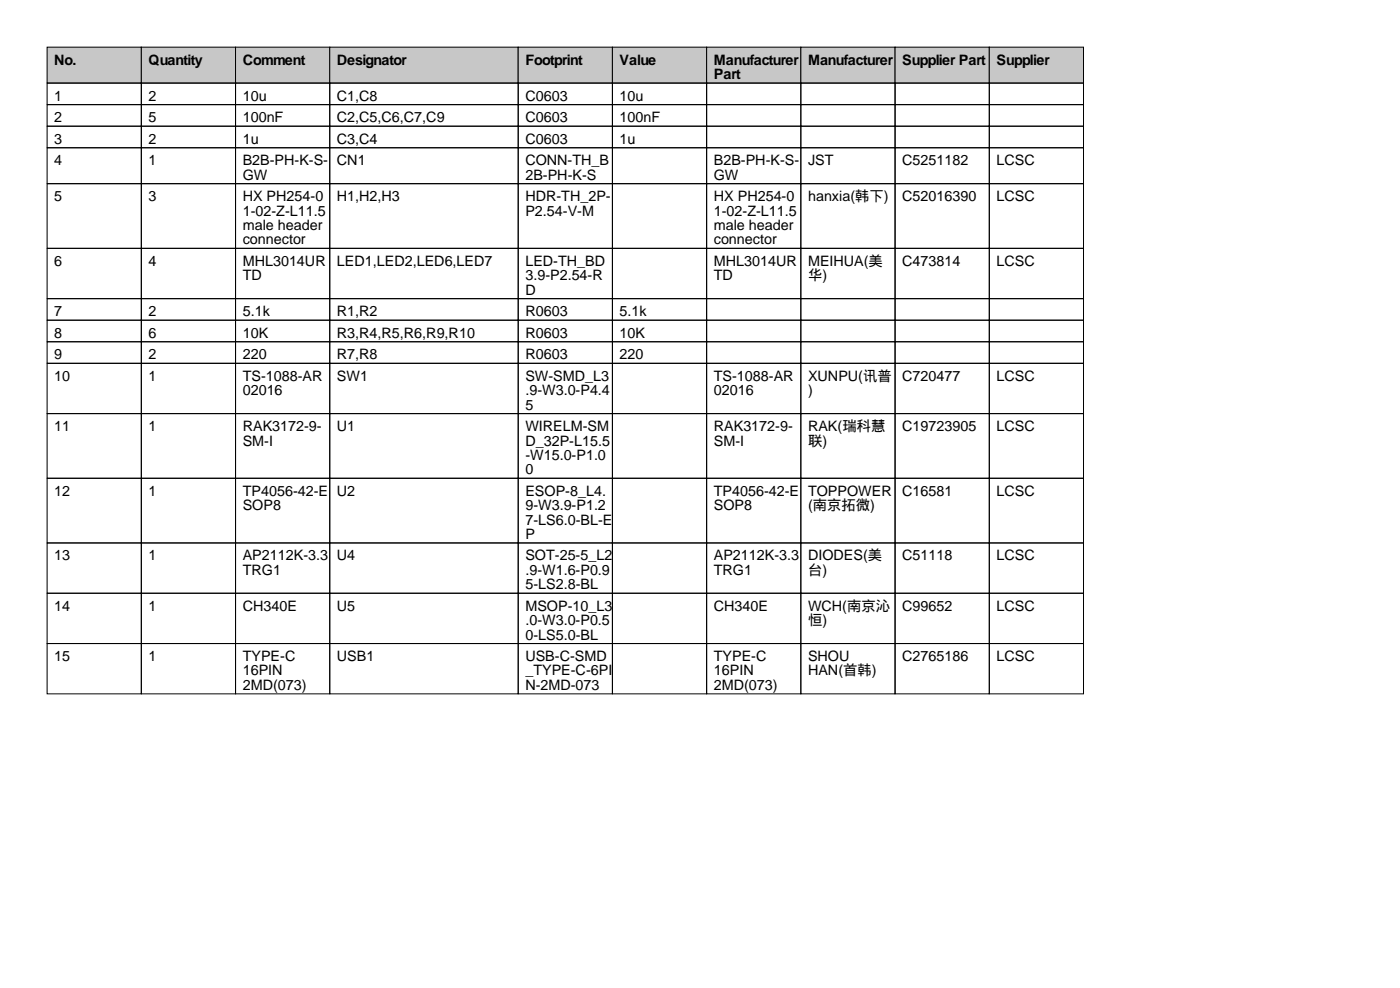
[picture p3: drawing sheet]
<svg xmlns="http://www.w3.org/2000/svg" width="297mm" height="210mm" viewBox="0 0 297 210" stroke-linecap="round" stroke-linejoin="round" font-family="sans-serif">
<defs><g id="words">
<g font-size="3">
<text x="11.5" y="13.7">No.</text>
<text x="31.5" y="13.7">Quantity</text>
<text x="51.5" y="13.7">Comment</text>
<text x="71.5" y="13.7">Designator</text>
<text x="111.5" y="13.7">Footprint</text>
<text x="131.5" y="13.7">Value</text>
<text x="151.5" y="13.7">Manufacturer</text>
<text x="151.5" y="16.8">Part</text>
<text x="171.5" y="13.7">Manufacturer</text>
<text x="191.5" y="13.7">Supplier Part</text>
<text x="211.5" y="13.7">Supplier</text>
<text x="11.5" y="21.3">1</text>
<text x="31.5" y="21.3">2</text>
<text x="51.5" y="21.3">10u</text>
<text x="71.5" y="21.3">C1,C8</text>
<text x="111.5" y="21.3">C0603</text>
<text x="131.5" y="21.3">10u</text>
<text x="11.5" y="25.9">2</text>
<text x="31.5" y="25.9">5</text>
<text x="51.5" y="25.9">100nF</text>
<text x="71.5" y="25.9">C2,C5,C6,C7,C9</text>
<text x="111.5" y="25.9">C0603</text>
<text x="131.5" y="25.9">100nF</text>
<text x="11.5" y="30.5">3</text>
<text x="11.5" y="35.1">4</text>
<text x="31.5" y="30.5">2</text>
<text x="31.5" y="35.1">1</text>
<text x="51.5" y="30.5">1u</text>
<text x="51.5" y="35.1">B2B-PH-K-S-</text>
<text x="71.5" y="30.5">C3,C4</text>
<text x="71.5" y="35.1">CN1</text>
<text x="111.5" y="30.5">C0603</text>
<text x="111.5" y="35.1">CONN-TH_B</text>
<text x="131.5" y="30.5">1u</text>
<text x="151.5" y="35.1">B2B-PH-K-S-</text>
<text x="171.5" y="35.1">JST</text>
<text x="191.5" y="35.1">C5251182</text>
<text x="211.5" y="35.1">LCSC</text>
<text x="51.5" y="38.1">GW</text>
<text x="111.5" y="38.1">2B-PH-K-S</text>
<text x="151.5" y="38.1">GW</text>
<text x="11.5" y="42.7">5</text>
<text x="31.5" y="42.7">3</text>
<text x="51.5" y="42.7">HX PH254-0</text>
<text x="51.5" y="45.7">1-02-Z-L11.5</text>
<text x="71.5" y="42.7">H1,H2,H3</text>
<text x="111.5" y="42.7">HDR-TH_2P-</text>
<text x="111.5" y="45.7">P2.54-V-M</text>
<text x="151.5" y="42.7">HX PH254-0</text>
<text x="151.5" y="45.7">1-02-Z-L11.5</text>
<text x="171.5" y="42.7">hanxia(韩下)</text>
<text x="191.5" y="42.7">C52016390</text>
<text x="211.5" y="42.7">LCSC</text>
<text x="51.5" y="48.8">male header</text>
<text x="51.5" y="51.8">connector</text>
<text x="151.5" y="48.8">male header</text>
<text x="151.5" y="51.8">connector</text>
<text x="11.5" y="56.4">6</text>
<text x="31.5" y="56.4">4</text>
<text x="51.5" y="56.4">MHL3014UR</text>
<text x="51.5" y="59.4">TD</text>
<text x="71.5" y="56.4">LED1,LED2,LED6,LED7</text>
<text x="111.5" y="56.4">LED-TH_BD</text>
<text x="111.5" y="59.4">3.9-P2.54-R</text>
<text x="151.5" y="56.4">MHL3014UR</text>
<text x="151.5" y="59.4">TD</text>
<text x="171.5" y="56.4">MEIHUA(美</text>
<text x="171.5" y="59.4">华)</text>
<text x="191.5" y="56.4">C473814</text>
<text x="211.5" y="56.4">LCSC</text>
<text x="111.5" y="62.5">D</text>
<text x="11.5" y="67.1">7</text>
<text x="11.5" y="71.6">8</text>
<text x="31.5" y="67.1">2</text>
<text x="31.5" y="71.6">6</text>
<text x="51.5" y="67.1">5.1k</text>
<text x="51.5" y="71.6">10K</text>
<text x="71.5" y="67.1">R1,R2</text>
<text x="71.5" y="71.6">R3,R4,R5,R6,R9,R10</text>
<text x="111.5" y="67.1">R0603</text>
<text x="111.5" y="71.6">R0603</text>
<text x="131.5" y="67.1">5.1k</text>
<text x="131.5" y="71.6">10K</text>
<text x="11.5" y="76.2">9</text>
<text x="31.5" y="76.2">2</text>
<text x="51.5" y="76.2">220</text>
<text x="71.5" y="76.2">R7,R8</text>
<text x="111.5" y="76.2">R0603</text>
<text x="131.5" y="76.2">220</text>
<text x="11.5" y="80.8">10</text>
<text x="31.5" y="80.8">1</text>
<text x="51.5" y="80.8">TS-1088-AR</text>
<text x="51.5" y="83.8">02016</text>
<text x="71.5" y="80.8">SW1</text>
<text x="111.5" y="80.8">SW-SMD_L3</text>
<text x="111.5" y="83.8">.9-W3.0-P4.4</text>
<text x="151.5" y="80.8">TS-1088-AR</text>
<text x="151.5" y="83.8">02016</text>
<text x="171.5" y="80.8">XUNPU(讯普</text>
<text x="171.5" y="83.8">)</text>
<text x="191.5" y="80.8">C720477</text>
<text x="211.5" y="80.8">LCSC</text>
<text x="111.5" y="86.9">5</text>
<text x="11.5" y="91.4">11</text>
<text x="31.5" y="91.4">1</text>
<text x="51.5" y="91.4">RAK3172-9-</text>
<text x="51.5" y="94.5">SM-I</text>
<text x="71.5" y="91.4">U1</text>
<text x="111.5" y="91.4">WIRELM-SM</text>
<text x="111.5" y="94.5">D_32P-L15.5</text>
<text x="151.5" y="91.4">RAK3172-9-</text>
<text x="151.5" y="94.5">SM-I</text>
<text x="171.5" y="91.4">RAK(瑞科慧</text>
<text x="171.5" y="94.5">联)</text>
<text x="191.5" y="91.4">C19723905</text>
<text x="211.5" y="91.4">LCSC</text>
<text x="111.5" y="97.5">-W15.0-P1.0</text>
<text x="111.5" y="100.6">0</text>
<text x="11.5" y="105.2">12</text>
<text x="31.5" y="105.2">1</text>
<text x="51.5" y="105.2">TP4056-42-E</text>
<text x="71.5" y="105.2">U2</text>
<text x="111.5" y="105.2">ESOP-8_L4.</text>
<text x="151.5" y="105.2">TP4056-42-E</text>
<text x="171.5" y="105.2">TOPPOWER</text>
<text x="191.5" y="105.2">C16581</text>
<text x="211.5" y="105.2">LCSC</text>
<text x="51.5" y="108.2">SOP8</text>
<text x="111.5" y="108.2">9-W3.9-P1.2</text>
<text x="111.5" y="111.3">7-LS6.0-BL-E</text>
<text x="151.5" y="108.2">SOP8</text>
<text x="171.5" y="108.2">(南京拓微)</text>
<text x="11.5" y="118.9">13</text>
<text x="31.5" y="118.9">1</text>
<text x="51.5" y="118.9">AP2112K-3.3</text>
<text x="71.5" y="118.9">U4</text>
<text x="111.5" y="114.3">P</text>
<text x="111.5" y="118.9">SOT-25-5_L2</text>
<text x="151.5" y="118.9">AP2112K-3.3</text>
<text x="171.5" y="118.9">DIODES(美</text>
<text x="191.5" y="118.9">C51118</text>
<text x="211.5" y="118.9">LCSC</text>
<text x="51.5" y="121.9">TRG1</text>
<text x="111.5" y="121.9">.9-W1.6-P0.9</text>
<text x="111.5" y="125">5-LS2.8-BL</text>
<text x="151.5" y="121.9">TRG1</text>
<text x="171.5" y="121.9">台)</text>
<text x="11.5" y="129.5">14</text>
<text x="31.5" y="129.5">1</text>
<text x="51.5" y="129.5">CH340E</text>
<text x="71.5" y="129.5">U5</text>
<text x="111.5" y="129.5">MSOP-10_L3</text>
<text x="151.5" y="129.5">CH340E</text>
<text x="171.5" y="129.5">WCH(南京沁</text>
<text x="191.5" y="129.5">C99652</text>
<text x="211.5" y="129.5">LCSC</text>
<text x="111.5" y="132.6">.0-W3.0-P0.5</text>
<text x="111.5" y="135.6">0-LS5.0-BL</text>
<text x="171.5" y="132.6">恒)</text>
<text x="11.5" y="140.2">15</text>
<text x="31.5" y="140.2">1</text>
<text x="51.5" y="140.2">TYPE-C</text>
<text x="51.5" y="143.3">16PIN</text>
<text x="71.5" y="140.2">USB1</text>
<text x="111.5" y="140.2">USB-C-SMD</text>
<text x="111.5" y="143.3">_TYPE-C-6PI</text>
<text x="151.5" y="140.2">TYPE-C</text>
<text x="151.5" y="143.3">16PIN</text>
<text x="171.5" y="140.2">SHOU</text>
<text x="171.5" y="143.3">HAN(首韩)</text>
<text x="191.5" y="140.2">C2765186</text>
<text x="211.5" y="140.2">LCSC</text>
<text x="51.5" y="146.3">2MD(073)</text>
<text x="111.5" y="146.3">N-2MD-073</text>
<text x="151.5" y="146.3">2MD(073)</text>
</g>
</g></defs>
<g fill="#c7c7c7" stroke="#000" stroke-width=".21">
<path d="M10 10h20v7.6h-20z"/>
<path d="M30 10h20v7.6h-20z"/>
<path d="M50 10h20v7.6h-20z"/>
<path d="M70 10h40v7.6h-40z"/>
<path d="M110 10h20v7.6h-20z"/>
<path d="M130 10h20v7.6h-20z"/>
<path d="M150 10h20v7.6h-20z"/>
<path d="M170 10h20v7.6h-20z"/>
<path d="M190 10h20v7.6h-20z"/>
<path d="M210 10h20v7.6h-20z"/>
</g>
<g fill="none" stroke="#000" stroke-width=".21">
<path d="M10 17.6h20v4.6h-20zM30 17.6h20v4.6h-20zM50 17.6h20v4.6h-20zM70 17.6h40v4.6h-40zM110 17.6h20v4.6h-20zM130 17.6h20v4.6h-20zM150 17.6h20v4.6h-20zM170 17.6h20v4.6h-20zM190 17.6h20v4.6h-20zM210 17.6h20v4.6h-20zM10 22.2h20v4.6h-20zM10 26.8h20v4.5h-20z"/>
<path d="M10 31.3h20v7.7h-20zM10 39h20v13.7h-20zM30 22.2h20v4.6h-20zM30 26.8h20v4.5h-20zM30 31.3h20v7.7h-20zM30 39h20v13.7h-20zM50 22.2h20v4.6h-20zM50 26.8h20v4.5h-20zM50 31.3h20v7.7h-20zM50 39h20v13.7h-20zM70 22.2h40v4.6h-40zM70 26.8h40v4.5h-40z"/>
<path d="M70 31.3h40v7.7h-40zM70 39h40v13.7h-40zM110 22.2h20v4.6h-20zM110 26.8h20v4.5h-20zM110 31.3h20v7.7h-20zM110 39h20v13.7h-20zM130 22.2h20v4.6h-20zM130 26.8h20v4.5h-20zM130 31.3h20v7.7h-20zM130 39h20v13.7h-20zM150 22.2h20v4.6h-20zM150 26.8h20v4.5h-20z"/>
<path d="M150 31.3h20v7.7h-20zM150 39h20v13.7h-20zM170 22.2h20v4.6h-20zM170 26.8h20v4.5h-20zM170 31.3h20v7.7h-20zM170 39h20v13.7h-20zM190 22.2h20v4.6h-20zM190 26.8h20v4.5h-20zM190 31.3h20v7.7h-20zM190 39h20v13.7h-20zM210 22.2h20v4.6h-20zM210 26.8h20v4.5h-20z"/>
<path d="M210 31.3h20v7.7h-20zM210 39h20v13.7h-20zM10 52.7h20v10.6h-20zM30 52.7h20v10.6h-20zM50 52.7h20v10.6h-20zM70 52.7h40v10.6h-40zM110 52.7h20v10.6h-20zM130 52.7h20v10.6h-20zM150 52.7h20v10.6h-20zM170 52.7h20v10.6h-20zM190 52.7h20v10.6h-20zM210 52.7h20v10.6h-20z"/>
<path d="M10 63.3h20v4.6h-20zM10 67.9h20v4.6h-20zM10 72.5h20v4.6h-20zM10 77.1h20v10.6h-20zM30 63.3h20v4.6h-20zM30 67.9h20v4.6h-20zM30 72.5h20v4.6h-20zM30 77.1h20v10.6h-20zM50 63.3h20v4.6h-20zM50 67.9h20v4.6h-20zM50 72.5h20v4.6h-20zM50 77.1h20v10.6h-20z"/>
<path d="M70 63.3h40v4.6h-40zM70 67.9h40v4.6h-40zM70 72.5h40v4.6h-40zM70 77.1h40v10.6h-40zM110 63.3h20v4.6h-20zM110 67.9h20v4.6h-20zM110 72.5h20v4.6h-20zM110 77.1h20v10.6h-20zM130 63.3h20v4.6h-20zM130 67.9h20v4.6h-20zM130 72.5h20v4.6h-20zM130 77.1h20v10.6h-20z"/>
<path d="M150 63.3h20v4.6h-20zM150 67.9h20v4.6h-20zM150 72.5h20v4.6h-20zM150 77.1h20v10.6h-20zM170 63.3h20v4.6h-20zM170 67.9h20v4.6h-20zM170 72.5h20v4.6h-20zM170 77.1h20v10.6h-20zM190 63.3h20v4.6h-20zM190 67.9h20v4.6h-20zM190 72.5h20v4.6h-20zM190 77.1h20v10.6h-20z"/>
<path d="M210 63.3h20v4.6h-20zM210 67.9h20v4.6h-20zM210 72.5h20v4.6h-20zM210 77.1h20v10.6h-20zM10 87.7h20v13.7h-20zM30 87.7h20v13.7h-20zM50 87.7h20v13.7h-20zM70 87.7h40v13.7h-40zM110 87.7h20v13.7h-20zM130 87.7h20v13.7h-20zM150 87.7h20v13.7h-20zM170 87.7h20v13.7h-20z"/>
<path d="M190 87.7h20v13.7h-20zM210 87.7h20v13.7h-20zM10 101.4h20v13.8h-20zM10 115.2h20v10.6h-20zM30 101.4h20v13.8h-20zM30 115.2h20v10.6h-20zM50 101.4h20v13.8h-20zM50 115.2h20v10.6h-20zM70 101.4h40v13.8h-40zM70 115.2h40v10.6h-40zM110 101.4h20v13.8h-20zM110 115.2h20v10.6h-20z"/>
<path d="M130 101.4h20v13.8h-20zM130 115.2h20v10.6h-20zM150 101.4h20v13.8h-20zM150 115.2h20v10.6h-20zM170 101.4h20v13.8h-20zM170 115.2h20v10.6h-20zM190 101.4h20v13.8h-20zM190 115.2h20v10.6h-20zM210 101.4h20v13.8h-20zM210 115.2h20v10.6h-20zM10 125.8h20v10.7h-20zM10 136.5h20v10.7h-20z"/>
<path d="M30 125.8h20v10.7h-20zM30 136.5h20v10.7h-20zM50 125.8h20v10.7h-20zM50 136.5h20v10.7h-20zM70 125.8h40v10.7h-40zM70 136.5h40v10.7h-40zM110 125.8h20v10.7h-20zM110 136.5h20v10.7h-20zM130 125.8h20v10.7h-20zM130 136.5h20v10.7h-20zM150 125.8h20v10.7h-20zM150 136.5h20v10.7h-20z"/>
<path d="M170 125.8h20v10.7h-20zM170 136.5h20v10.7h-20zM190 125.8h20v10.7h-20zM190 136.5h20v10.7h-20zM210 125.8h20v10.7h-20zM210 136.5h20v10.7h-20z"/>
</g>
<use href="#words"/>
</svg>
